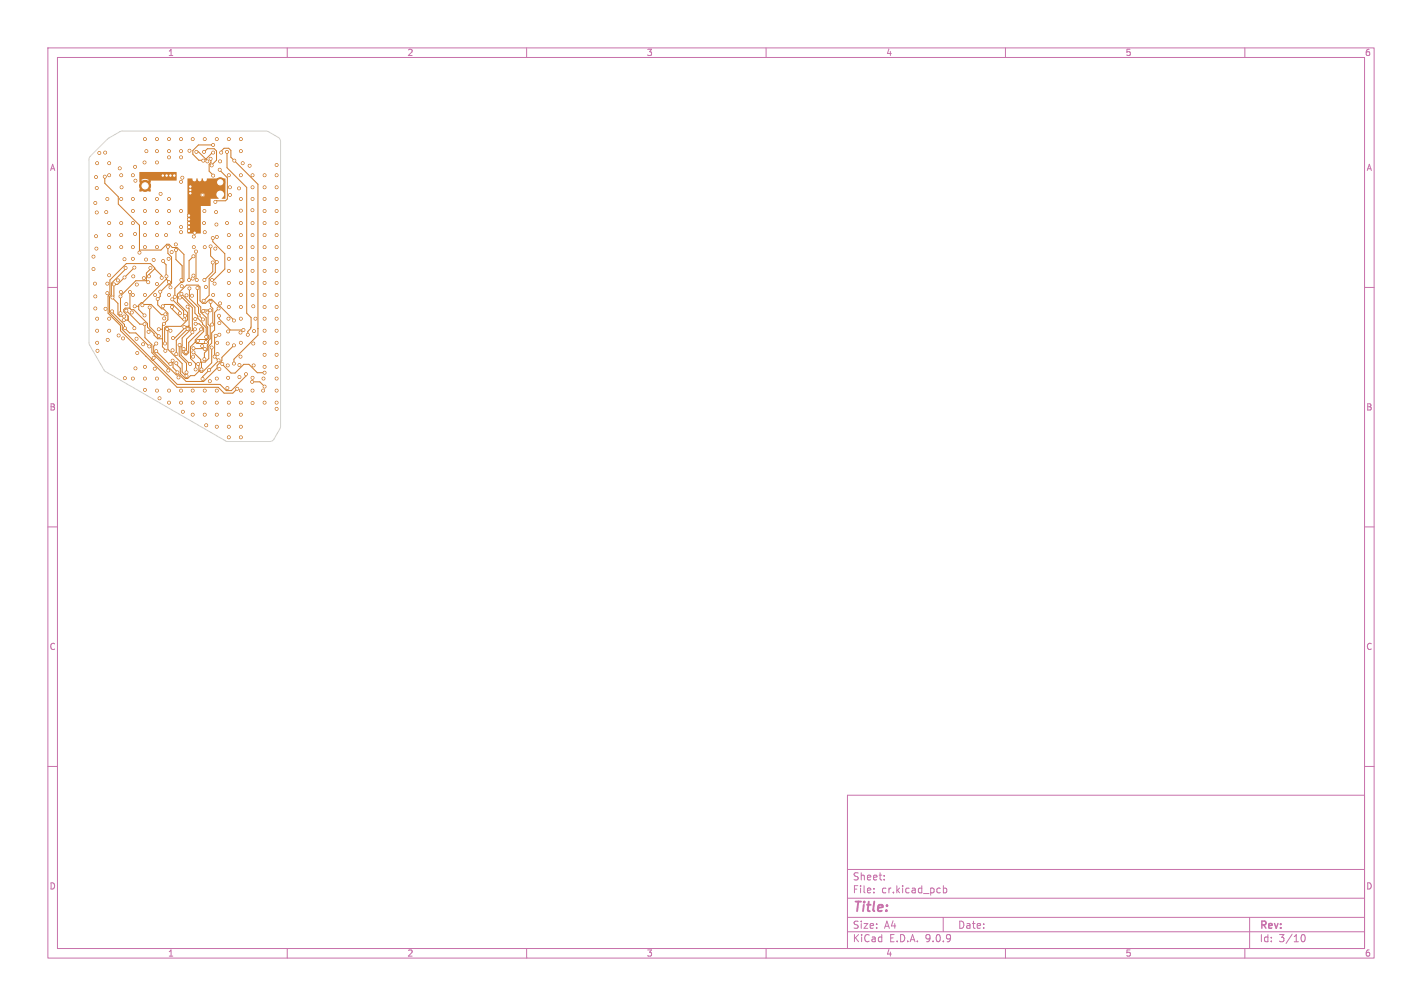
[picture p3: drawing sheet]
<svg xmlns="http://www.w3.org/2000/svg" width="297mm" height="210mm" viewBox="0 0 297 210" stroke-linecap="round" stroke-linejoin="round" font-family="sans-serif">
<defs><g id="words">
<text font-size="2.8" fill="#c872ab" x="178" y="190.9">Title:</text>
<g font-size="2.1" fill="#c872ab">
<text x="178" y="184">Sheet:</text>
<text x="178" y="186.7">File:</text>
<text x="184.1" y="186.7">cr.kicad_pcb</text>
<text x="178" y="196.9">KiCad</text>
<text x="178" y="194.1">Size:</text>
<text x="184.7" y="194.1">A4</text>
<text x="185.7" y="196.9">E.D.A.</text>
<text x="193.3" y="196.9">9.0.9</text>
<text x="200" y="194.1">Date:</text>
<text x="263" y="194.3">Rev:</text>
<text x="263" y="196.9">Id:</text>
<text x="267.1" y="196.9">3/10</text>
</g>
<g font-size="1.8" fill="#c872ab">
<text x="35" y="11.9">1</text>
<text x="85" y="11.9">2</text>
<text x="135" y="11.9">3</text>
<text x="185" y="11.9">4</text>
<text x="235" y="11.9">5</text>
<text x="285" y="11.9">6</text>
<text x="10.3" y="35.9">A</text>
<text x="285.4" y="35.9">A</text>
<text x="10.3" y="85.9">B</text>
<text x="285.3" y="85.9">B</text>
<text x="10.3" y="135.9">C</text>
<text x="285.3" y="135.9">C</text>
<text x="10.3" y="185.9">D</text>
<text x="285.3" y="185.9">D</text>
<text x="35" y="199.9">1</text>
<text x="85" y="199.9">2</text>
<text x="135" y="199.9">3</text>
<text x="185" y="199.9">4</text>
<text x="235" y="199.9">5</text>
<text x="285" y="199.9">6</text>
</g>
</g></defs>
<g fill="none" stroke="#c872ab" stroke-width=".21">
<path d="M10 10h277v190h-277zM12 12h273v186h-273zM60 10v2M110 10v2M160 10v2M210 10v2M260 10v2M10 60h2M285 60h2M10 110h2M285 110h2M10 160h2"/>
<path d="M177 166h108v32h-108zM285 160h2M60 198v2M110 198v2M160 198v2M177 194.5h108M177 191.5h108M177 187.5h108M177 181.5h108M182.5 186.3v.1M182.5 185.5v.1M184.7 183.6v.1"/>
<path d="M184.7 182.8v.1M197 191.5v3M197 184.9v1.5M197 185.5l.5-.1 .2 .3-.1 .6h-.6M210 198v2M260 198v2M261 191.5v6.5M271.7 195.7l.2-.5 .2-.1a.8 .8 0 0 1 .5 .7 .8 .8 0 0 1-.5 .8l-.2-.1-.2-.5"/>
</g>
<g fill="#ce7d2c" stroke="#ce7d2c" stroke-width=".21">
<circle cx="30.3" cy="38.8" r="1.15"/>
<circle cx="46" cy="38.1" r=".95"/>
<circle cx="43.7" cy="77.3" r=".3"/>
<circle cx="42.3" cy="79.1" r=".3"/>
<circle cx="46.4" cy="76" r=".3"/>
<circle cx="33.2" cy="68.7" r=".3"/>
<circle cx="35.1" cy="51.5" r=".3"/>
<circle cx="55.3" cy="77.8" r=".3"/>
<circle cx="32.9" cy="62.4" r=".3"/>
<circle cx="33.5" cy="60.9" r=".3"/>
<circle cx="39.2" cy="64" r=".3"/>
<circle cx="27.1" cy="61" r=".3"/>
<circle cx="38.5" cy="68.3" r=".3"/>
<circle cx="39.7" cy="76" r=".3"/>
<circle cx="25.8" cy="66.8" r=".3"/>
<circle cx="36.1" cy="70.6" r=".3"/>
<circle cx="45.1" cy="70.1" r=".3"/>
<circle cx="34.2" cy="67.6" r=".3"/>
<circle cx="28.1" cy="68.5" r=".3"/>
<circle cx="44" cy="63" r=".3"/>
<circle cx="44.8" cy="74.5" r=".3"/>
<circle cx="45.7" cy="75.2" r=".3"/>
<circle cx="44.3" cy="67.7" r=".3"/>
<circle cx="34.5" cy="73.2" r=".3"/>
<circle cx="37.9" cy="61.3" r=".3"/>
<circle cx="43.1" cy="70.3" r=".3"/>
<circle cx="36.7" cy="52.2" r=".3"/>
<circle cx="37.9" cy="58.5" r=".3"/>
<circle cx="21.9" cy="36.9" r=".3"/>
<circle cx="40.2" cy="69.3" r=".3"/>
<circle cx="38.8" cy="73.5" r=".3"/>
<circle cx="29.1" cy="52.7" r=".3"/>
<circle cx="36.5" cy="62" r=".3"/>
<circle cx="37.6" cy="62.1" r=".3"/>
<circle cx="47.4" cy="31.7" r=".3"/>
<circle cx="51.8" cy="69.9" r=".3"/>
<circle cx="46.2" cy="31.9" r=".3"/>
<circle cx="48.9" cy="33.5" r=".3"/>
<circle cx="48.9" cy="75.9" r=".3"/>
<circle cx="33.2" cy="70.2" r=".3"/>
<circle cx="31.3" cy="64.2" r=".3"/>
<circle cx="41.4" cy="76" r=".3"/>
<circle cx="36.8" cy="73.9" r=".3"/>
<circle cx="44.2" cy="72.5" r=".3"/>
<circle cx="39.2" cy="68.7" r=".3"/>
<circle cx="36.8" cy="75.8" r=".3"/>
<circle cx="37.5" cy="72" r=".3"/>
<circle cx="39" cy="77.7" r=".3"/>
<circle cx="37.1" cy="77.7" r=".3"/>
<circle cx="38.3" cy="72.9" r=".3"/>
<circle cx="42" cy="68.7" r=".3"/>
<circle cx="36.1" cy="75.3" r=".3"/>
<circle cx="34.9" cy="68.7" r=".3"/>
<circle cx="39" cy="78.5" r=".3"/>
<circle cx="32.6" cy="71.7" r=".3"/>
<circle cx="48.9" cy="72.1" r=".3"/>
<circle cx="42.5" cy="64.9" r=".3"/>
<circle cx="43.9" cy="64.8" r=".3"/>
<circle cx="38.1" cy="37.1" r=".3"/>
<circle cx="27.8" cy="54" r=".3"/>
<circle cx="20.1" cy="51.9" r=".3"/>
<circle cx="22.8" cy="46.6" r=".3"/>
<circle cx="47.8" cy="36.6" r=".3"/>
<circle cx="47.8" cy="54" r=".3"/>
<circle cx="55.3" cy="44" r=".3"/>
<circle cx="32.8" cy="81.5" r=".3"/>
<circle cx="35.3" cy="31.6" r=".3"/>
<circle cx="32.8" cy="46.6" r=".3"/>
<circle cx="52.7" cy="49.1" r=".3"/>
<circle cx="50.3" cy="41.5" r=".3"/>
<circle cx="35.3" cy="29" r=".3"/>
<circle cx="50.3" cy="56.5" r=".3"/>
<circle cx="40.5" cy="49.4" r=".3"/>
<circle cx="42.3" cy="40.7" r=".3"/>
<circle cx="22.4" cy="61.2" r=".3"/>
<circle cx="30.3" cy="81.4" r=".3"/>
<circle cx="40.3" cy="86.6" r=".3"/>
<circle cx="35.3" cy="46.6" r=".3"/>
<circle cx="47.4" cy="46.6" r=".3"/>
<circle cx="42.6" cy="46.6" r=".3"/>
<circle cx="27.8" cy="41.5" r=".3"/>
<circle cx="57.8" cy="76.6" r=".3"/>
<circle cx="45.2" cy="46.9" r=".3"/>
<circle cx="40.3" cy="81.5" r=".3"/>
<circle cx="55.3" cy="59.1" r=".3"/>
<circle cx="27.8" cy="51.6" r=".3"/>
<circle cx="52.1" cy="34.6" r=".3"/>
<circle cx="52.7" cy="56.5" r=".3"/>
<circle cx="50.3" cy="54" r=".3"/>
<circle cx="28.2" cy="48.9" r=".3"/>
<circle cx="57.8" cy="71.6" r=".3"/>
<circle cx="35.6" cy="60" r=".3"/>
<circle cx="45.1" cy="44.3" r=".3"/>
<circle cx="39.6" cy="31.5" r=".3"/>
<circle cx="40.8" cy="66.6" r=".3"/>
<circle cx="25" cy="35.1" r=".3"/>
<circle cx="50" cy="78.7" r=".3"/>
<circle cx="32.8" cy="33.9" r=".3"/>
<circle cx="28.6" cy="59.4" r=".3"/>
<circle cx="57.8" cy="51.6" r=".3"/>
<circle cx="32.8" cy="51.6" r=".3"/>
<circle cx="32.8" cy="59.3" r=".3"/>
<circle cx="22.4" cy="59.2" r=".3"/>
<circle cx="30.5" cy="54.2" r=".3"/>
<circle cx="28.3" cy="37.7" r=".3"/>
<circle cx="47.8" cy="59.1" r=".3"/>
<circle cx="22.4" cy="41.5" r=".3"/>
<circle cx="25.7" cy="70.6" r=".3"/>
<circle cx="45.3" cy="89.1" r=".3"/>
<circle cx="24.8" cy="70" r=".3"/>
<circle cx="52.7" cy="43.9" r=".3"/>
<circle cx="50.3" cy="84.1" r=".3"/>
<circle cx="25.3" cy="46.6" r=".3"/>
<circle cx="35.3" cy="32.8" r=".3"/>
<circle cx="42.2" cy="72.2" r=".3"/>
<circle cx="25.2" cy="61" r=".3"/>
<circle cx="57.8" cy="39.1" r=".3"/>
<circle cx="43.8" cy="79.6" r=".3"/>
<circle cx="50.3" cy="44" r=".3"/>
<circle cx="39" cy="61.7" r=".3"/>
<circle cx="32.4" cy="61.6" r=".3"/>
<circle cx="47.8" cy="84.1" r=".3"/>
<circle cx="47.7" cy="66.5" r=".3"/>
<circle cx="57.8" cy="44" r=".3"/>
<circle cx="47.6" cy="78.9" r=".3"/>
<circle cx="55.3" cy="69" r=".3"/>
<circle cx="32.1" cy="74.7" r=".3"/>
<circle cx="32.1" cy="54.3" r=".3"/>
<circle cx="50" cy="76.2" r=".3"/>
<circle cx="45.8" cy="67.4" r=".3"/>
<circle cx="20.3" cy="34.1" r=".3"/>
<circle cx="30.3" cy="51.6" r=".3"/>
<circle cx="57.8" cy="49.1" r=".3"/>
<circle cx="28.5" cy="70.7" r=".3"/>
<circle cx="35.6" cy="69" r=".3"/>
<circle cx="35.3" cy="61.6" r=".3"/>
<circle cx="20.1" cy="37" r=".3"/>
<circle cx="37.8" cy="47.4" r=".3"/>
<circle cx="20.3" cy="69" r=".3"/>
<circle cx="20.2" cy="39.2" r=".3"/>
<circle cx="40.3" cy="74.5" r=".3"/>
<circle cx="45.3" cy="84.1" r=".3"/>
<circle cx="30.3" cy="46.6" r=".3"/>
<circle cx="22.8" cy="34.1" r=".3"/>
<circle cx="50.3" cy="59.1" r=".3"/>
<circle cx="37.8" cy="81.5" r=".3"/>
<circle cx="22.8" cy="69" r=".3"/>
<circle cx="42.8" cy="81.5" r=".3"/>
<circle cx="27.5" cy="65.2" r=".3"/>
<circle cx="57.8" cy="34.4" r=".3"/>
<circle cx="42.8" cy="84.1" r=".3"/>
<circle cx="57.8" cy="64.1" r=".3"/>
<circle cx="32.8" cy="79" r=".3"/>
<circle cx="50.3" cy="66.5" r=".3"/>
<circle cx="32.8" cy="41.5" r=".3"/>
<circle cx="45.4" cy="71.6" r=".3"/>
<circle cx="52.7" cy="78.9" r=".3"/>
<circle cx="47.5" cy="81" r=".3"/>
<circle cx="47.8" cy="56.5" r=".3"/>
<circle cx="46" cy="63.3" r=".3"/>
<circle cx="55.3" cy="74.1" r=".3"/>
<circle cx="30" cy="58.1" r=".3"/>
<circle cx="55.3" cy="46.6" r=".3"/>
<circle cx="50.3" cy="81.5" r=".3"/>
<circle cx="27.8" cy="57.7" r=".3"/>
<circle cx="20.3" cy="66.5" r=".3"/>
<circle cx="20.7" cy="31.9" r=".3"/>
<circle cx="30.6" cy="31.6" r=".3"/>
<circle cx="57.8" cy="84.1" r=".3"/>
<circle cx="57.8" cy="81.5" r=".3"/>
<circle cx="50.3" cy="86.6" r=".3"/>
<circle cx="57.8" cy="79" r=".3"/>
<circle cx="55.3" cy="39.1" r=".3"/>
<circle cx="57.8" cy="54" r=".3"/>
<circle cx="22.5" cy="70.9" r=".3"/>
<circle cx="30.3" cy="49.1" r=".3"/>
<circle cx="47.8" cy="61.6" r=".3"/>
<circle cx="22.2" cy="44.3" r=".3"/>
<circle cx="43" cy="59.9" r=".3"/>
<circle cx="30.2" cy="33.9" r=".3"/>
<circle cx="19.5" cy="53.6" r=".3"/>
<circle cx="52.7" cy="36.6" r=".3"/>
<circle cx="30.3" cy="41.5" r=".3"/>
<circle cx="29.9" cy="71.9" r=".3"/>
<circle cx="38" cy="59.7" r=".3"/>
<circle cx="49.9" cy="39.3" r=".3"/>
<circle cx="47.6" cy="69.2" r=".3"/>
<circle cx="50.3" cy="89.1" r=".3"/>
<circle cx="45.3" cy="86.6" r=".3"/>
<circle cx="35.3" cy="84.1" r=".3"/>
<circle cx="55.3" cy="54" r=".3"/>
<circle cx="55.3" cy="56.5" r=".3"/>
<circle cx="50.3" cy="31.6" r=".3"/>
<circle cx="42.8" cy="86.6" r=".3"/>
<circle cx="35.2" cy="54" r=".3"/>
<circle cx="55" cy="79" r=".3"/>
<circle cx="55.3" cy="66.5" r=".3"/>
<circle cx="55.3" cy="84.1" r=".3"/>
<circle cx="19.5" cy="56.2" r=".3"/>
<circle cx="52.7" cy="61.6" r=".3"/>
<circle cx="53.1" cy="69.1" r=".3"/>
<circle cx="57.8" cy="61.6" r=".3"/>
<circle cx="30.3" cy="29" r=".3"/>
<circle cx="40.5" cy="51.6" r=".3"/>
<circle cx="30.3" cy="44" r=".3"/>
<circle cx="28.3" cy="76.9" r=".3"/>
<circle cx="57.8" cy="59.1" r=".3"/>
<circle cx="48" cy="39.1" r=".3"/>
<circle cx="38.2" cy="86" r=".3"/>
<circle cx="52.7" cy="51.6" r=".3"/>
<circle cx="30.3" cy="79" r=".3"/>
<circle cx="24.6" cy="58.5" r=".3"/>
<circle cx="50.3" cy="64.1" r=".3"/>
<circle cx="42.7" cy="44" r=".3"/>
<circle cx="47.6" cy="76.3" r=".3"/>
<circle cx="20.2" cy="44.4" r=".3"/>
<circle cx="25.4" cy="39.1" r=".3"/>
<circle cx="40.3" cy="58.1" r=".3"/>
<circle cx="19.8" cy="59.2" r=".3"/>
<circle cx="45.4" cy="73.9" r=".3"/>
<circle cx="57.8" cy="46.6" r=".3"/>
<circle cx="46" cy="33.7" r=".3"/>
<circle cx="47.8" cy="49.1" r=".3"/>
<circle cx="35.3" cy="44" r=".3"/>
<circle cx="55.3" cy="64.1" r=".3"/>
<circle cx="34.3" cy="66.5" r=".3"/>
<circle cx="27.8" cy="44" r=".3"/>
<circle cx="36.7" cy="51" r=".3"/>
<circle cx="57.8" cy="85.4" r=".3"/>
<circle cx="55.3" cy="61.6" r=".3"/>
<circle cx="19.9" cy="42.4" r=".3"/>
<circle cx="20.3" cy="71.6" r=".3"/>
<circle cx="37.8" cy="31.6" r=".3"/>
<circle cx="22.8" cy="36.6" r=".3"/>
<circle cx="25.3" cy="51.6" r=".3"/>
<circle cx="52.9" cy="71.7" r=".3"/>
<circle cx="55.3" cy="51.6" r=".3"/>
<circle cx="20.1" cy="49.3" r=".3"/>
<circle cx="22.8" cy="66.5" r=".3"/>
<circle cx="40.1" cy="61.7" r=".3"/>
<circle cx="40.3" cy="29" r=".3"/>
<circle cx="34.7" cy="49.1" r=".3"/>
<circle cx="26.4" cy="63.5" r=".3"/>
<circle cx="55.3" cy="71.6" r=".3"/>
<circle cx="33.5" cy="40.5" r=".3"/>
<circle cx="40.7" cy="68.7" r=".3"/>
<circle cx="50.7" cy="34.1" r=".3"/>
<circle cx="28.7" cy="73.7" r=".3"/>
<circle cx="28.2" cy="34.8" r=".3"/>
<circle cx="30.3" cy="76.6" r=".3"/>
<circle cx="57.8" cy="74.1" r=".3"/>
<circle cx="50.3" cy="91.3" r=".3"/>
<circle cx="57.8" cy="36.6" r=".3"/>
<circle cx="37.8" cy="44" r=".3"/>
<circle cx="47.8" cy="64.1" r=".3"/>
<circle cx="50.3" cy="36.6" r=".3"/>
<circle cx="22.8" cy="51.6" r=".3"/>
<circle cx="42.8" cy="48.5" r=".3"/>
<circle cx="42.8" cy="29" r=".3"/>
<circle cx="45.3" cy="79" r=".3"/>
<circle cx="20.4" cy="73.2" r=".3"/>
<circle cx="55" cy="81.5" r=".3"/>
<circle cx="35.9" cy="52.6" r=".3"/>
<circle cx="37.8" cy="38" r=".3"/>
<circle cx="35.3" cy="41.5" r=".3"/>
<circle cx="26.1" cy="78.9" r=".3"/>
<circle cx="50.3" cy="71.6" r=".3"/>
<circle cx="44.5" cy="61.6" r=".3"/>
<circle cx="44.8" cy="59.2" r=".3"/>
<circle cx="22" cy="64.5" r=".3"/>
<circle cx="45.3" cy="81.5" r=".3"/>
<circle cx="55.3" cy="36.6" r=".3"/>
<circle cx="52.7" cy="54" r=".3"/>
<circle cx="32.3" cy="77" r=".3"/>
<circle cx="40.3" cy="84.1" r=".3"/>
<circle cx="32.8" cy="31.6" r=".3"/>
<circle cx="52.7" cy="59.1" r=".3"/>
<circle cx="27.8" cy="61.6" r=".3"/>
<circle cx="57.8" cy="66.5" r=".3"/>
<circle cx="55.3" cy="41.5" r=".3"/>
<circle cx="52.7" cy="46.6" r=".3"/>
<circle cx="50.3" cy="61.6" r=".3"/>
<circle cx="43.1" cy="88.8" r=".3"/>
<circle cx="52.9" cy="63.9" r=".3"/>
<circle cx="22.8" cy="57.5" r=".3"/>
<circle cx="32.8" cy="49.1" r=".3"/>
<circle cx="26" cy="54.1" r=".3"/>
<circle cx="27.8" cy="46.6" r=".3"/>
<circle cx="25.3" cy="49.1" r=".3"/>
<circle cx="22" cy="31.9" r=".3"/>
<circle cx="47.8" cy="51.6" r=".3"/>
<circle cx="47.6" cy="71.7" r=".3"/>
<circle cx="37.8" cy="84.1" r=".3"/>
<circle cx="45.3" cy="49.5" r=".3"/>
<circle cx="37.8" cy="29" r=".3"/>
<circle cx="27.8" cy="36.6" r=".3"/>
<circle cx="57.8" cy="69" r=".3"/>
<circle cx="47.8" cy="86.6" r=".3"/>
<circle cx="45.8" cy="69.9" r=".3"/>
<circle cx="53" cy="76.3" r=".3"/>
<circle cx="25.3" cy="36.6" r=".3"/>
<circle cx="45.8" cy="77" r=".3"/>
<circle cx="36" cy="73.1" r=".3"/>
<circle cx="37.3" cy="78.8" r=".3"/>
<circle cx="50.3" cy="49.1" r=".3"/>
<circle cx="25.3" cy="41.5" r=".3"/>
<circle cx="19.9" cy="64.4" r=".3"/>
<circle cx="57.8" cy="41.5" r=".3"/>
<circle cx="32.8" cy="44" r=".3"/>
<circle cx="31" cy="69.3" r=".3"/>
<circle cx="32.8" cy="29" r=".3"/>
<circle cx="45" cy="51.9" r=".3"/>
<circle cx="48" cy="40.7" r=".3"/>
<circle cx="50.3" cy="51.6" r=".3"/>
<circle cx="52.7" cy="81.5" r=".3"/>
<circle cx="37.8" cy="48.5" r=".3"/>
<circle cx="40.4" cy="57.5" r=".3"/>
<circle cx="55.3" cy="76.6" r=".3"/>
<circle cx="22.8" cy="49.1" r=".3"/>
<circle cx="52.7" cy="39.1" r=".3"/>
<circle cx="19.9" cy="61.9" r=".3"/>
<circle cx="50.3" cy="29" r=".3"/>
<circle cx="37.8" cy="32.8" r=".3"/>
<circle cx="57.8" cy="56.5" r=".3"/>
<circle cx="27.8" cy="79" r=".3"/>
<circle cx="50.2" cy="74.5" r=".3"/>
<circle cx="45.3" cy="29" r=".3"/>
<circle cx="47.8" cy="91.3" r=".3"/>
<circle cx="52.7" cy="84.1" r=".3"/>
<circle cx="53.4" cy="66.5" r=".3"/>
<circle cx="47.8" cy="29" r=".3"/>
<circle cx="47.8" cy="89.1" r=".3"/>
<circle cx="52.7" cy="41.5" r=".3"/>
<circle cx="35.3" cy="81.5" r=".3"/>
<circle cx="42.8" cy="51.6" r=".3"/>
<circle cx="50.2" cy="69.4" r=".3"/>
<circle cx="55.3" cy="49.1" r=".3"/>
<circle cx="30.3" cy="61.6" r=".3"/>
<circle cx="50.3" cy="46.6" r=".3"/>
<circle cx="33.3" cy="83.1" r=".3"/>
<circle cx="26.1" cy="68.5" r=".3"/>
<circle cx="32.6" cy="73.3" r=".3"/>
<circle cx="35.6" cy="76" r=".3"/>
<circle cx="31.2" cy="72.3" r=".3"/>
<circle cx="23.4" cy="65" r=".3"/>
<circle cx="40.9" cy="67.6" r=".3"/>
<circle cx="40.9" cy="77.1" r=".3"/>
<circle cx="43" cy="71.4" r=".3"/>
<circle cx="48.9" cy="66.9" r=".3"/>
<circle cx="34.5" cy="71.7" r=".3"/>
<circle cx="42.4" cy="66.7" r=".3"/>
<circle cx="39.6" cy="60.2" r=".3"/>
<circle cx="40.4" cy="53.5" r=".3"/>
<circle cx="39.5" cy="58.5" r=".3"/>
<circle cx="41.1" cy="58.5" r=".3"/>
<circle cx="40.9" cy="52.5" r=".3"/>
<circle cx="44.3" cy="58.5" r=".3"/>
<circle cx="44.4" cy="49.7" r=".3"/>
<circle cx="44" cy="33.2" r=".3"/>
<circle cx="44.5" cy="36.7" r=".3"/>
<circle cx="44.5" cy="30.3" r=".3"/>
<circle cx="42.5" cy="33.5" r=".3"/>
<circle cx="29.7" cy="63.7" r=".3"/>
<circle cx="34.5" cy="65.6" r=".3"/>
<circle cx="37.6" cy="65.4" r=".3"/>
<circle cx="34" cy="63.9" r=".3"/>
<circle cx="36" cy="62.5" r=".3"/>
<circle cx="38.7" cy="65.9" r=".3"/>
<circle cx="31.4" cy="55.9" r=".3"/>
<circle cx="25.2" cy="61.9" r=".3"/>
<circle cx="25.2" cy="65.4" r=".3"/>
<circle cx="31" cy="58.9" r=".3"/>
<circle cx="28.1" cy="55.9" r=".3"/>
<circle cx="26" cy="57.9" r=".3"/>
<circle cx="25.9" cy="66.1" r=".3"/>
<circle cx="23.5" cy="62.1" r=".3"/>
<circle cx="23.8" cy="59.4" r=".3"/>
<circle cx="44.2" cy="34.5" r=".3"/>
<circle cx="42.6" cy="31.7" r=".3"/>
<circle cx="41" cy="31.7" r=".3"/>
<circle cx="43.3" cy="33.7" r=".3"/>
<circle cx="44.5" cy="31.9" r=".3"/>
<circle cx="45" cy="42.1" r=".3"/>
<circle cx="45.9" cy="35.4" r=".3"/>
<circle cx="28.1" cy="63.9" r=".3"/>
<circle cx="35.3" cy="58.9" r=".3"/>
<circle cx="34.8" cy="57.7" r=".3"/>
<circle cx="34.1" cy="54.5" r=".3"/>
<circle cx="30.2" cy="65.8" r=".3"/>
<circle cx="42.8" cy="72.9" r=".3"/>
<circle cx="40.4" cy="72.7" r=".3"/>
<circle cx="42.7" cy="75" r=".3"/>
<circle cx="43.3" cy="65.2" r=".3"/>
<circle cx="45.7" cy="64.4" r=".3"/>
<circle cx="42.1" cy="77.1" r=".3"/>
<circle cx="40.4" cy="73.5" r=".3"/>
<circle cx="50.8" cy="68.9" r=".3"/>
<circle cx="45.7" cy="65.9" r=".3"/>
<circle cx="35.9" cy="64.1" r=".3"/>
<circle cx="38.5" cy="66.7" r=".3"/>
<circle cx="41.3" cy="71.2" r=".3"/>
<circle cx="41.2" cy="60.1" r=".3"/>
<circle cx="44.4" cy="54.8" r=".3"/>
<circle cx="42.7" cy="58.5" r=".3"/>
<circle cx="45.3" cy="54.7" r=".3"/>
<circle cx="42.5" cy="62.8" r=".3"/>
<circle cx="44" cy="51.4" r=".3"/>
<circle cx="26.2" cy="55.9" r=".3"/>
<circle cx="51.4" cy="78.1" r=".3"/>
<circle cx="33.8" cy="58" r=".3"/>
<circle cx="49.5" cy="81.2" r=".3"/>
<circle cx="31.1" cy="57.7" r=".3"/>
<circle cx="55.3" cy="80.7" r=".3"/>
<circle cx="52.7" cy="79.7" r=".3"/>
<circle cx="35.1" cy="77.3" r=".3"/>
<circle cx="30.2" cy="67.7" r=".3"/>
<circle cx="26.4" cy="64.9" r=".3"/>
<circle cx="39.7" cy="39.6" r=".3"/>
<circle cx="39.5" cy="46.6" r=".3"/>
<circle cx="39.5" cy="47.4" r=".3"/>
<circle cx="39.5" cy="48.2" r=".3"/>
<circle cx="39.7" cy="40.3" r=".3"/>
<circle cx="39.5" cy="45" r=".3"/>
<circle cx="40.6" cy="48.6" r=".3"/>
<circle cx="39.5" cy="45.8" r=".3"/>
<circle cx="39.8" cy="39" r=".3"/>
<circle cx="34.8" cy="36.6" r=".3"/>
<circle cx="36.4" cy="36.6" r=".3"/>
<circle cx="35.6" cy="36.6" r=".3"/>
<circle cx="34" cy="36.6" r=".3"/>
</g>
<g fill="none" stroke="#ce7d2c" stroke-width=".21">
<path d="M21.9 36.9v1.4l2.8 2.8v1.5l4.4 4.4v5.7M41 31.7h.5l1.8 2M42.6 31.7l.7-.6h1.4l.5 .4v1.9l-1 1.1M44 33.2l.1 .7-.4 .4v1.4l.8 1M44.5 30.3h-3.1l-1.1 1.1v.8l1.2 1.3h1M44.5 31.9l-1.5 1.3M45.9 35.4l1.6 1.7v4.4l-.4 .4h-1.9l-.2 .2M46.2 31.9v-.3l.6-.6h1l.4 .4v1.4l5.7 5.7v31.5l-5 5v.9M47.4 31.7v3.3l4.1 4.1v26.3l.9 .9v2v.3l-.6 .6v.7M26.2 55.9v.3l-2.9 2.9v2.5l-.4 .4v3.2l2.6 2.7v.9l11.5 11.4h9l1.3 1.3h1l3.1-3v-.4M28.1 55.9l-3.5 3.5h-.8v2.4l-.3 .3 1.1 1.2v2.3l.4 .4 .9 .1M29.1 52.2h4.5l1.2-1.2h.5l.7 .7h1l1.4 1.4v5.6l-.3 .3h-.4l-1.2 1.2v1.8"/>
<path d="M30.6 58.5l-2.2 .1-3.2 3.2v3.6M30.6 58.5l.4 .4M31.4 55.9v.3l-.8 .8v1.5M32.3 56.1l-.9-1.1h-5l-3.4 3.5v2.9l-.4 .4v3.6l2.6 2.6v1l11.8 11.9h8.6l1.2 1.2h1.8l.9-.9M32.3 56.1l-1.3 1.3 .1 .3M32.3 56.1l1.5 1.4v.5M34.1 54.5l.6 .8v2.3a1.25 1.25 0 0 0 .6 1.3M34.8 58.2l-5 5h-.3l-.5 .5v.9l1.2 1.2M35.1 51.5v1.4l.7 .8v5.4l-.3 .3h-.5l-1.5 1.5v1l-.6 .5v1.2l.9 .9h.4l.9 .9v1.4l-1.2 1.1v4.5l.6 .6v.2M36.7 52.2v2l1.3 1.3v2.8l-.1 .2M40.4 53.5l-.9 .9v4.1M40.9 52.5v5.8l.2 .2"/>
<path d="M44 51.4v2l1.3 1.3-.3 .6v1.6l-1.3 1.2v3.6l-1.2 1.1M44.4 49.7v.8l2.6 2.5v3.2l-2.3 2.3h-.4M44.4 54.8v1.9l-1.7 1.8M23.4 65v.2l2.6 2.5 .1 .8M26.1 68.5l1 1h1.3l2.8 2.8M26.1 68.5h.1M26.4 64.9l2.8 2.8h1.1v2.8l1.4 1.4v1.7l3.4 3.4v.3M26.8 66.8h-1M27.1 61v3.4M28.1 68.5l.1-.1-1.4-1.5v-.9l-1-.9v-.5l.4-.3h.9l.3 .4h.5l2.9 2.8v.8l1.4 1.4v.3l.7 .7h1M28.1 63.9h.9M29.7 63.7l.2-.1h1.7l2.1 2.1 .8-.1"/>
<path d="M30.5 74.4h.1M31.3 64.2v4l1.9 2M32.6 73.3l2.7 2.7h.3M32.6 71.7l-.5 .5v1.3l4.7 4.8h.7l1.4 1.3h3.6l2.9-2.8v-.5l.9-1v-.7l2.6-2.5M33.2 68.7h.7M34 63.9l.4-.3h1.7l1.5 1.4v.4M34.9 68.7l.2 .1v4.1l2.9 3v1.8l1 .8M35.9 64.1v.4l2.2 2.2h.4M36 62.5l2.3 2.4v.7l.4 .3M36.1 75.3v1.4l1 1M36.1 70.6h.4l2.5-2.5h.4l.3 .3v.5l-1.7 1.7v1.6l-.2 .3v1.6l1.9 1.9M36.8 75.8v.3l.9 .8v1.1l1 1h.5l.6-.6h.8l1-1"/>
<path d="M37.5 72l-.1 2.3 1.6 1.5v1.9M37.6 62.1h.4l2.2 2.1v5.4l-1.2 1.2v2.2l-.2 .5M37.9 61.3l2.8 2.9v1.2l.6 .6v.5l1.8 1.9v1.9M38.5 68.3l.2 .1M39.2 64l.3 .4v3.6l-.2 .1M39.2 68.7l-2.4 2.3v2.9M39.6 60.2v2.1l1.9 1.9v1.2l.3 .3v.4l.6 .6M40.4 72.7l2.4 .2M40.4 73.5l1.5 1.6v.5M40.8 71.4l-1 1v2.4l1.1 1.1v1.2M40.8 71.4l.3 .3h1.6l.3-.3M40.9 67.6h.7l.9 .9v.7l-1.7 1.7v.5"/>
<path d="M41.2 60.1v3.3l.7 .7v1.1l1.2 1.1v1.7l.3 .3v1.6l.2 .2v.5l-.3 .3h-1.7l-.3 .3M41.9 75.6l.2 .1v1.4M42 68.7l-2.6 2.8v2.1l-.4 .5h-.3l-.5-.5v-.5l.1-.2M43.3 65.2l.2 .2v2.3l.4 .4v2.6l-.4 .4v.7l-.2 .2v1.1l-.6 .6v1.3M43.9 64.8l-1.1-.1-.3 .2M44 63v.9l.4 .5v3.1l-.1 .2M44.2 72.5v3.2l-2 2h-.3l-.4-.4v-1.2l-.1-.1M45.1 70.1l-.3 .2v4.2l.9 .8-3.4 3.3v.5M45.7 64.4l-.9 .8v3.7l-.6 .6v2.1l-.6 .6v2.6l-.8 .8h-.9M45.7 65.9v.6l2.4 2.4h2.7M46.4 76l1.9 1.9h.8l1.8-1.8h1.1l1.7 1.7h1.6M48.9 66.9l-3-3h-.3l-1.4-1.4h-.4l-.9 .8h-.6l-.5-.5v-2.9l-.4-.4h-2.4l-1.9 1.9v1.7l2.1 2.1v1.6l-1.4 1.3h-3.1l-.3 .3 .1 3.3"/>
<path d="M52.7 79.7h1.6l1 1M53.9 68.6h.1"/>
</g>
<g fill="#ce7d2c">
<path d="M29.7 39l.4 .4-.6 .6h-.4v-.4z"/>
<path d="M30.5 39.4l.4-.4 .6 .6v.4h-.4z"/>
<path d="M29.1 35.9l7.8 .1-.1 1.7h-5.3v.3l-.6 .6-.4-.4 .6-.6a1.44 1.44 0 0 0-1.6 0l.6 .6-.4 .4-.6-.6z"/>
<path d="M39.2 37.3h.9a.47 .47 0 0 0 .3 .5 .47 .47 0 0 0 .6-.3v-.2h.2a.47 .47 0 0 0 .3 .5 .47 .47 0 0 0 .6-.3v-.2h.2a.47 .47 0 0 0 .3 .5 .47 .47 0 0 0 .6-.3l.1-.2h3.8v4.1h-.8a.81 .81 0 0 0 .5-1.1 .81 .81 0 0 0-1.2-.3 .81 .81 0 0 0-.1 1.2l.2 .1-.1 .2h-1.6l-.1 1.5h-2v5.7h-2.7l-.1-8.1h2.8a.43 .43 0 0 0 .5 .5 .43 .43 0 0 0 .2-.7 .43 .43 0 0 0-.7 .1v.1h-2.8z"/>
</g>
<path d="M18.9 32.6l3.6-3.6 2.9-1.6h30.3l2.7 1.6 .2 .5v59.5l-.1 .5-1.6 2.5-.5 .2-9.2-.1-25.4-14.8-3.2-5.7v-38.3z" fill="none" stroke="#d0d2cd" stroke-width=".21"/>
<g fill="#fff" stroke="#fff" stroke-width=".21">
<circle cx="43.7" cy="77.3" r=".15"/>
<circle cx="42.3" cy="79.1" r=".15"/>
<circle cx="46.4" cy="76" r=".15"/>
<circle cx="33.2" cy="68.7" r=".15"/>
<circle cx="35.1" cy="51.5" r=".15"/>
<circle cx="55.3" cy="77.8" r=".15"/>
<circle cx="32.9" cy="62.4" r=".15"/>
<circle cx="33.5" cy="60.9" r=".15"/>
<circle cx="39.2" cy="64" r=".15"/>
<circle cx="27.1" cy="61" r=".15"/>
<circle cx="38.5" cy="68.3" r=".15"/>
<circle cx="39.7" cy="76" r=".15"/>
<circle cx="25.8" cy="66.8" r=".15"/>
<circle cx="36.1" cy="70.6" r=".15"/>
<circle cx="45.1" cy="70.1" r=".15"/>
<circle cx="34.2" cy="67.6" r=".15"/>
<circle cx="28.1" cy="68.5" r=".15"/>
<circle cx="44" cy="63" r=".15"/>
<circle cx="44.8" cy="74.5" r=".15"/>
<circle cx="45.7" cy="75.2" r=".15"/>
<circle cx="44.3" cy="67.7" r=".15"/>
<circle cx="34.5" cy="73.2" r=".15"/>
<circle cx="37.9" cy="61.3" r=".15"/>
<circle cx="43.1" cy="70.3" r=".15"/>
<circle cx="36.7" cy="52.2" r=".15"/>
<circle cx="37.9" cy="58.5" r=".15"/>
<circle cx="21.9" cy="36.9" r=".15"/>
<circle cx="40.2" cy="69.3" r=".15"/>
<circle cx="38.8" cy="73.5" r=".15"/>
<circle cx="29.1" cy="52.7" r=".15"/>
<circle cx="36.5" cy="62" r=".15"/>
<circle cx="37.6" cy="62.1" r=".15"/>
<circle cx="47.4" cy="31.7" r=".15"/>
<circle cx="51.8" cy="69.9" r=".15"/>
<circle cx="46.2" cy="31.9" r=".15"/>
<circle cx="48.9" cy="33.5" r=".15"/>
<circle cx="48.9" cy="75.9" r=".15"/>
<circle cx="33.2" cy="70.2" r=".15"/>
<circle cx="31.3" cy="64.2" r=".15"/>
<circle cx="41.4" cy="76" r=".15"/>
<circle cx="36.8" cy="73.9" r=".15"/>
<circle cx="44.2" cy="72.5" r=".15"/>
<circle cx="39.2" cy="68.7" r=".15"/>
<circle cx="36.8" cy="75.8" r=".15"/>
<circle cx="37.5" cy="72" r=".15"/>
<circle cx="39" cy="77.7" r=".15"/>
<circle cx="37.1" cy="77.7" r=".15"/>
<circle cx="38.3" cy="72.9" r=".15"/>
<circle cx="42" cy="68.7" r=".15"/>
<circle cx="36.1" cy="75.3" r=".15"/>
<circle cx="34.9" cy="68.7" r=".15"/>
<circle cx="39" cy="78.5" r=".15"/>
<circle cx="32.6" cy="71.7" r=".15"/>
<circle cx="48.9" cy="72.1" r=".15"/>
<circle cx="42.5" cy="64.9" r=".15"/>
<circle cx="43.9" cy="64.8" r=".15"/>
<circle cx="38.1" cy="37.1" r=".15"/>
<circle cx="27.8" cy="54" r=".15"/>
<circle cx="20.1" cy="51.9" r=".15"/>
<circle cx="22.8" cy="46.6" r=".15"/>
<circle cx="47.8" cy="36.6" r=".15"/>
<circle cx="47.8" cy="54" r=".15"/>
<circle cx="55.3" cy="44.1" r=".15"/>
<circle cx="32.8" cy="81.5" r=".15"/>
<circle cx="35.3" cy="31.6" r=".15"/>
<circle cx="32.8" cy="46.6" r=".15"/>
<circle cx="52.7" cy="49.1" r=".15"/>
<circle cx="50.3" cy="41.5" r=".15"/>
<circle cx="35.3" cy="29" r=".15"/>
<circle cx="50.3" cy="56.5" r=".15"/>
<circle cx="40.5" cy="49.4" r=".15"/>
<circle cx="42.3" cy="40.7" r=".15"/>
<circle cx="22.4" cy="61.2" r=".15"/>
<circle cx="30.3" cy="81.4" r=".15"/>
<circle cx="40.3" cy="86.6" r=".15"/>
<circle cx="35.3" cy="46.6" r=".15"/>
<circle cx="47.4" cy="46.6" r=".15"/>
<circle cx="42.6" cy="46.6" r=".15"/>
<circle cx="27.8" cy="41.5" r=".15"/>
<circle cx="57.8" cy="76.6" r=".15"/>
<circle cx="45.2" cy="46.9" r=".15"/>
<circle cx="40.3" cy="81.5" r=".15"/>
<circle cx="55.3" cy="59.1" r=".15"/>
<circle cx="27.8" cy="51.6" r=".15"/>
<circle cx="52.1" cy="34.6" r=".15"/>
<circle cx="52.7" cy="56.5" r=".15"/>
<circle cx="50.3" cy="54" r=".15"/>
<circle cx="28.2" cy="48.9" r=".15"/>
<circle cx="57.8" cy="71.6" r=".15"/>
<circle cx="35.6" cy="60" r=".15"/>
<circle cx="45.1" cy="44.3" r=".15"/>
<circle cx="39.6" cy="31.5" r=".15"/>
<circle cx="40.8" cy="66.6" r=".15"/>
<circle cx="25" cy="35.1" r=".15"/>
<circle cx="50" cy="78.7" r=".15"/>
<circle cx="32.8" cy="33.9" r=".15"/>
<circle cx="28.6" cy="59.4" r=".15"/>
<circle cx="57.8" cy="51.6" r=".15"/>
<circle cx="32.8" cy="51.6" r=".15"/>
<circle cx="32.8" cy="59.3" r=".15"/>
<circle cx="22.4" cy="59.2" r=".15"/>
<circle cx="30.5" cy="54.2" r=".15"/>
<circle cx="28.3" cy="37.7" r=".15"/>
<circle cx="47.8" cy="59.1" r=".15"/>
<circle cx="22.4" cy="41.5" r=".15"/>
<circle cx="25.7" cy="70.6" r=".15"/>
<circle cx="45.3" cy="89.1" r=".15"/>
<circle cx="24.8" cy="70" r=".15"/>
<circle cx="52.7" cy="43.9" r=".15"/>
<circle cx="50.3" cy="84.1" r=".15"/>
<circle cx="25.3" cy="46.6" r=".15"/>
<circle cx="35.3" cy="32.8" r=".15"/>
<circle cx="42.2" cy="72.2" r=".15"/>
<circle cx="25.2" cy="61" r=".15"/>
<circle cx="57.8" cy="39.1" r=".15"/>
<circle cx="43.8" cy="79.6" r=".15"/>
<circle cx="50.3" cy="44" r=".15"/>
<circle cx="39" cy="61.7" r=".15"/>
<circle cx="32.4" cy="61.6" r=".15"/>
<circle cx="47.8" cy="84.1" r=".15"/>
<circle cx="47.7" cy="66.5" r=".15"/>
<circle cx="57.8" cy="44.1" r=".15"/>
<circle cx="47.6" cy="78.9" r=".15"/>
<circle cx="55.3" cy="69" r=".15"/>
<circle cx="32.1" cy="74.7" r=".15"/>
<circle cx="32.1" cy="54.3" r=".15"/>
<circle cx="50" cy="76.2" r=".15"/>
<circle cx="45.8" cy="67.4" r=".15"/>
<circle cx="20.3" cy="34.1" r=".15"/>
<circle cx="30.3" cy="51.6" r=".15"/>
<circle cx="57.8" cy="49.1" r=".15"/>
<circle cx="28.5" cy="70.7" r=".15"/>
<circle cx="35.6" cy="69" r=".15"/>
<circle cx="35.3" cy="61.6" r=".15"/>
<circle cx="20.1" cy="37" r=".15"/>
<circle cx="37.8" cy="47.4" r=".15"/>
<circle cx="20.3" cy="69" r=".15"/>
<circle cx="20.2" cy="39.2" r=".15"/>
<circle cx="40.3" cy="74.5" r=".15"/>
<circle cx="45.3" cy="84.1" r=".15"/>
<circle cx="30.3" cy="46.6" r=".15"/>
<circle cx="22.8" cy="34.1" r=".15"/>
<circle cx="50.3" cy="59.1" r=".15"/>
<circle cx="37.8" cy="81.5" r=".15"/>
<circle cx="22.8" cy="69" r=".15"/>
<circle cx="42.8" cy="81.5" r=".15"/>
<circle cx="27.5" cy="65.2" r=".15"/>
<circle cx="57.8" cy="34.4" r=".15"/>
<circle cx="42.8" cy="84.1" r=".15"/>
<circle cx="57.8" cy="64.1" r=".15"/>
<circle cx="32.8" cy="79" r=".15"/>
<circle cx="50.3" cy="66.5" r=".15"/>
<circle cx="32.8" cy="41.5" r=".15"/>
<circle cx="45.4" cy="71.6" r=".15"/>
<circle cx="52.7" cy="78.9" r=".15"/>
<circle cx="47.5" cy="81" r=".15"/>
<circle cx="47.8" cy="56.5" r=".15"/>
<circle cx="46" cy="63.3" r=".15"/>
<circle cx="55.3" cy="74.1" r=".15"/>
<circle cx="30" cy="58.1" r=".15"/>
<circle cx="55.3" cy="46.6" r=".15"/>
<circle cx="50.3" cy="81.5" r=".15"/>
<circle cx="27.8" cy="57.7" r=".15"/>
<circle cx="20.3" cy="66.5" r=".15"/>
<circle cx="20.7" cy="31.9" r=".15"/>
<circle cx="30.6" cy="31.6" r=".15"/>
<circle cx="57.8" cy="84.1" r=".15"/>
<circle cx="57.8" cy="81.5" r=".15"/>
<circle cx="50.3" cy="86.6" r=".15"/>
<circle cx="57.8" cy="79" r=".15"/>
<circle cx="55.3" cy="39.1" r=".15"/>
<circle cx="57.8" cy="54" r=".15"/>
<circle cx="22.5" cy="70.9" r=".15"/>
<circle cx="30.3" cy="49.1" r=".15"/>
<circle cx="47.8" cy="61.6" r=".15"/>
<circle cx="22.2" cy="44.3" r=".15"/>
<circle cx="43" cy="59.9" r=".15"/>
<circle cx="30.2" cy="33.9" r=".15"/>
<circle cx="19.5" cy="53.6" r=".15"/>
<circle cx="52.7" cy="36.6" r=".15"/>
<circle cx="30.3" cy="41.5" r=".15"/>
<circle cx="29.9" cy="71.9" r=".15"/>
<circle cx="38" cy="59.7" r=".15"/>
<circle cx="49.9" cy="39.3" r=".15"/>
<circle cx="47.6" cy="69.2" r=".15"/>
<circle cx="50.3" cy="89.1" r=".15"/>
<circle cx="45.3" cy="86.6" r=".15"/>
<circle cx="35.3" cy="84.1" r=".15"/>
<circle cx="55.3" cy="54" r=".15"/>
<circle cx="55.3" cy="56.5" r=".15"/>
<circle cx="50.3" cy="31.6" r=".15"/>
<circle cx="42.8" cy="86.6" r=".15"/>
<circle cx="35.2" cy="54" r=".15"/>
<circle cx="55" cy="79" r=".15"/>
<circle cx="55.3" cy="66.5" r=".15"/>
<circle cx="55.3" cy="84.1" r=".15"/>
<circle cx="19.5" cy="56.2" r=".15"/>
<circle cx="52.7" cy="61.6" r=".15"/>
<circle cx="53.1" cy="69.1" r=".15"/>
<circle cx="57.8" cy="61.6" r=".15"/>
<circle cx="30.3" cy="29" r=".15"/>
<circle cx="40.5" cy="51.6" r=".15"/>
<circle cx="30.3" cy="44.1" r=".15"/>
<circle cx="28.3" cy="76.9" r=".15"/>
<circle cx="57.8" cy="59.1" r=".15"/>
<circle cx="48" cy="39.1" r=".15"/>
<circle cx="38.2" cy="86" r=".15"/>
<circle cx="52.7" cy="51.6" r=".15"/>
<circle cx="30.3" cy="79" r=".15"/>
<circle cx="24.6" cy="58.5" r=".15"/>
<circle cx="50.3" cy="64.1" r=".15"/>
<circle cx="42.7" cy="44.1" r=".15"/>
<circle cx="47.6" cy="76.3" r=".15"/>
<circle cx="20.2" cy="44.4" r=".15"/>
<circle cx="25.4" cy="39.1" r=".15"/>
<circle cx="40.3" cy="58.1" r=".15"/>
<circle cx="19.8" cy="59.2" r=".15"/>
<circle cx="45.4" cy="73.9" r=".15"/>
<circle cx="57.8" cy="46.6" r=".15"/>
<circle cx="46" cy="33.7" r=".15"/>
<circle cx="47.8" cy="49.1" r=".15"/>
<circle cx="35.3" cy="44.1" r=".15"/>
<circle cx="55.3" cy="64.1" r=".15"/>
<circle cx="34.3" cy="66.5" r=".15"/>
<circle cx="27.8" cy="44.1" r=".15"/>
<circle cx="36.7" cy="51" r=".15"/>
<circle cx="57.8" cy="85.4" r=".15"/>
<circle cx="55.3" cy="61.6" r=".15"/>
<circle cx="19.9" cy="42.4" r=".15"/>
<circle cx="20.3" cy="71.6" r=".15"/>
<circle cx="37.8" cy="31.6" r=".15"/>
<circle cx="22.8" cy="36.6" r=".15"/>
<circle cx="25.3" cy="51.6" r=".15"/>
<circle cx="52.9" cy="71.7" r=".15"/>
<circle cx="55.3" cy="51.6" r=".15"/>
<circle cx="20.1" cy="49.3" r=".15"/>
<circle cx="22.8" cy="66.5" r=".15"/>
<circle cx="40.1" cy="61.7" r=".15"/>
<circle cx="40.3" cy="29" r=".15"/>
<circle cx="34.7" cy="49.1" r=".15"/>
<circle cx="26.4" cy="63.5" r=".15"/>
<circle cx="55.3" cy="71.6" r=".15"/>
<circle cx="33.5" cy="40.5" r=".15"/>
<circle cx="40.7" cy="68.7" r=".15"/>
<circle cx="50.7" cy="34.1" r=".15"/>
<circle cx="28.7" cy="73.7" r=".15"/>
<circle cx="28.2" cy="34.8" r=".15"/>
<circle cx="30.3" cy="76.6" r=".15"/>
<circle cx="57.8" cy="74.1" r=".15"/>
<circle cx="50.3" cy="91.3" r=".15"/>
<circle cx="57.8" cy="36.6" r=".15"/>
<circle cx="37.8" cy="44.1" r=".15"/>
<circle cx="47.8" cy="64.1" r=".15"/>
<circle cx="50.3" cy="36.6" r=".15"/>
<circle cx="22.8" cy="51.6" r=".15"/>
<circle cx="42.8" cy="48.5" r=".15"/>
<circle cx="42.8" cy="29" r=".15"/>
<circle cx="45.3" cy="79" r=".15"/>
<circle cx="20.4" cy="73.2" r=".15"/>
<circle cx="55" cy="81.5" r=".15"/>
<circle cx="35.9" cy="52.6" r=".15"/>
<circle cx="37.8" cy="38" r=".15"/>
<circle cx="35.3" cy="41.5" r=".15"/>
<circle cx="26.1" cy="78.9" r=".15"/>
<circle cx="50.3" cy="71.6" r=".15"/>
<circle cx="44.5" cy="61.6" r=".15"/>
<circle cx="44.8" cy="59.2" r=".15"/>
<circle cx="22" cy="64.5" r=".15"/>
<circle cx="45.3" cy="81.5" r=".15"/>
<circle cx="55.3" cy="36.6" r=".15"/>
<circle cx="52.7" cy="54" r=".15"/>
<circle cx="32.3" cy="77" r=".15"/>
<circle cx="40.3" cy="84.1" r=".15"/>
<circle cx="32.8" cy="31.6" r=".15"/>
<circle cx="52.7" cy="59.1" r=".15"/>
<circle cx="27.8" cy="61.6" r=".15"/>
<circle cx="57.8" cy="66.5" r=".15"/>
<circle cx="55.3" cy="41.5" r=".15"/>
<circle cx="52.7" cy="46.6" r=".15"/>
<circle cx="50.3" cy="61.6" r=".15"/>
<circle cx="43.1" cy="88.8" r=".15"/>
<circle cx="52.9" cy="63.9" r=".15"/>
<circle cx="22.8" cy="57.5" r=".15"/>
<circle cx="32.8" cy="49.1" r=".15"/>
<circle cx="26" cy="54.1" r=".15"/>
<circle cx="27.8" cy="46.6" r=".15"/>
<circle cx="25.3" cy="49.1" r=".15"/>
<circle cx="22" cy="31.9" r=".15"/>
<circle cx="47.8" cy="51.6" r=".15"/>
<circle cx="47.6" cy="71.7" r=".15"/>
<circle cx="37.8" cy="84.1" r=".15"/>
<circle cx="45.3" cy="49.5" r=".15"/>
<circle cx="37.8" cy="29" r=".15"/>
<circle cx="27.8" cy="36.6" r=".15"/>
<circle cx="57.8" cy="69" r=".15"/>
<circle cx="47.8" cy="86.6" r=".15"/>
<circle cx="45.8" cy="69.9" r=".15"/>
<circle cx="53" cy="76.3" r=".15"/>
<circle cx="25.3" cy="36.6" r=".15"/>
<circle cx="45.8" cy="77" r=".15"/>
<circle cx="36" cy="73.1" r=".15"/>
<circle cx="37.3" cy="78.8" r=".15"/>
<circle cx="50.3" cy="49.1" r=".15"/>
<circle cx="25.3" cy="41.5" r=".15"/>
<circle cx="19.9" cy="64.4" r=".15"/>
<circle cx="57.8" cy="41.5" r=".15"/>
<circle cx="32.8" cy="44.1" r=".15"/>
<circle cx="31" cy="69.3" r=".15"/>
<circle cx="32.8" cy="29" r=".15"/>
<circle cx="45" cy="51.9" r=".15"/>
<circle cx="48" cy="40.7" r=".15"/>
<circle cx="50.3" cy="51.6" r=".15"/>
<circle cx="52.7" cy="81.5" r=".15"/>
<circle cx="37.8" cy="48.5" r=".15"/>
<circle cx="40.4" cy="57.5" r=".15"/>
<circle cx="55.3" cy="76.6" r=".15"/>
<circle cx="22.8" cy="49.1" r=".15"/>
<circle cx="52.7" cy="39.1" r=".15"/>
<circle cx="19.9" cy="61.9" r=".15"/>
<circle cx="50.3" cy="29" r=".15"/>
<circle cx="37.8" cy="32.8" r=".15"/>
<circle cx="57.8" cy="56.5" r=".15"/>
<circle cx="27.8" cy="79" r=".15"/>
<circle cx="50.2" cy="74.5" r=".15"/>
<circle cx="45.3" cy="29" r=".15"/>
<circle cx="47.8" cy="91.3" r=".15"/>
<circle cx="52.7" cy="84.1" r=".15"/>
<circle cx="53.4" cy="66.5" r=".15"/>
<circle cx="47.8" cy="29" r=".15"/>
<circle cx="47.8" cy="89.1" r=".15"/>
<circle cx="52.7" cy="41.5" r=".15"/>
<circle cx="35.3" cy="81.5" r=".15"/>
<circle cx="42.8" cy="51.6" r=".15"/>
<circle cx="50.2" cy="69.4" r=".15"/>
<circle cx="55.3" cy="49.1" r=".15"/>
<circle cx="30.3" cy="61.6" r=".15"/>
<circle cx="50.3" cy="46.6" r=".15"/>
<circle cx="33.3" cy="83.1" r=".15"/>
<circle cx="26.1" cy="68.5" r=".15"/>
<circle cx="32.6" cy="73.3" r=".15"/>
<circle cx="35.6" cy="76" r=".15"/>
<circle cx="31.2" cy="72.3" r=".15"/>
<circle cx="23.4" cy="65" r=".15"/>
<circle cx="40.9" cy="67.6" r=".15"/>
<circle cx="40.9" cy="77.1" r=".15"/>
<circle cx="43" cy="71.4" r=".15"/>
<circle cx="48.9" cy="66.9" r=".15"/>
<circle cx="34.5" cy="71.7" r=".15"/>
<circle cx="42.4" cy="66.7" r=".15"/>
<circle cx="39.6" cy="60.2" r=".15"/>
<circle cx="40.4" cy="53.5" r=".15"/>
<circle cx="39.5" cy="58.5" r=".15"/>
<circle cx="41.1" cy="58.5" r=".15"/>
<circle cx="40.9" cy="52.5" r=".15"/>
<circle cx="44.3" cy="58.5" r=".15"/>
<circle cx="44.4" cy="49.7" r=".15"/>
<circle cx="44" cy="33.2" r=".15"/>
<circle cx="44.5" cy="36.7" r=".15"/>
<circle cx="44.5" cy="30.3" r=".15"/>
<circle cx="42.5" cy="33.5" r=".15"/>
<circle cx="29.7" cy="63.7" r=".15"/>
<circle cx="34.5" cy="65.6" r=".15"/>
<circle cx="37.6" cy="65.4" r=".15"/>
<circle cx="34" cy="63.9" r=".15"/>
<circle cx="36" cy="62.5" r=".15"/>
<circle cx="38.7" cy="65.9" r=".15"/>
<circle cx="31.4" cy="55.9" r=".15"/>
<circle cx="25.2" cy="61.9" r=".15"/>
<circle cx="25.2" cy="65.4" r=".15"/>
<circle cx="31" cy="58.9" r=".15"/>
<circle cx="28.1" cy="55.9" r=".15"/>
<circle cx="26" cy="57.9" r=".15"/>
<circle cx="25.9" cy="66.1" r=".15"/>
<circle cx="23.5" cy="62.1" r=".15"/>
<circle cx="23.8" cy="59.4" r=".15"/>
<circle cx="44.2" cy="34.5" r=".15"/>
<circle cx="42.6" cy="31.7" r=".15"/>
<circle cx="41" cy="31.7" r=".15"/>
<circle cx="43.3" cy="33.7" r=".15"/>
<circle cx="44.5" cy="31.9" r=".15"/>
<circle cx="45" cy="42.1" r=".15"/>
<circle cx="45.9" cy="35.4" r=".15"/>
<circle cx="28.1" cy="63.9" r=".15"/>
<circle cx="35.3" cy="58.9" r=".15"/>
<circle cx="34.8" cy="57.7" r=".15"/>
<circle cx="34.1" cy="54.5" r=".15"/>
<circle cx="30.2" cy="65.8" r=".15"/>
<circle cx="42.8" cy="72.9" r=".15"/>
<circle cx="40.4" cy="72.7" r=".15"/>
<circle cx="42.7" cy="75" r=".15"/>
<circle cx="43.3" cy="65.2" r=".15"/>
<circle cx="45.7" cy="64.4" r=".15"/>
<circle cx="42.1" cy="77.1" r=".15"/>
<circle cx="40.4" cy="73.5" r=".15"/>
<circle cx="50.8" cy="68.9" r=".15"/>
<circle cx="45.7" cy="65.9" r=".15"/>
<circle cx="35.9" cy="64.1" r=".15"/>
<circle cx="38.5" cy="66.7" r=".15"/>
<circle cx="41.3" cy="71.2" r=".15"/>
<circle cx="41.2" cy="60.1" r=".15"/>
<circle cx="44.4" cy="54.8" r=".15"/>
<circle cx="42.7" cy="58.5" r=".15"/>
<circle cx="45.3" cy="54.7" r=".15"/>
<circle cx="42.5" cy="62.8" r=".15"/>
<circle cx="44" cy="51.4" r=".15"/>
<circle cx="26.2" cy="55.9" r=".15"/>
<circle cx="51.4" cy="78.1" r=".15"/>
<circle cx="33.8" cy="58" r=".15"/>
<circle cx="49.5" cy="81.2" r=".15"/>
<circle cx="31.1" cy="57.7" r=".15"/>
<circle cx="55.3" cy="80.7" r=".15"/>
<circle cx="52.7" cy="79.7" r=".15"/>
<circle cx="35.1" cy="77.3" r=".15"/>
<circle cx="30.2" cy="67.7" r=".15"/>
<circle cx="26.4" cy="64.9" r=".15"/>
<circle cx="39.8" cy="39.7" r=".15"/>
<circle cx="39.4" cy="46.6" r=".15"/>
<circle cx="39.4" cy="47.4" r=".15"/>
<circle cx="39.4" cy="48.2" r=".15"/>
<circle cx="39.8" cy="40.4" r=".15"/>
<circle cx="39.4" cy="45" r=".15"/>
<circle cx="40.6" cy="48.6" r=".15"/>
<circle cx="39.4" cy="45.8" r=".15"/>
<circle cx="39.8" cy="38.9" r=".15"/>
<circle cx="34.8" cy="36.7" r=".15"/>
<circle cx="36.4" cy="36.7" r=".15"/>
<circle cx="35.6" cy="36.7" r=".15"/>
<circle cx="34" cy="36.7" r=".15"/>
<circle cx="24.3" cy="44.4" r=".75"/>
<circle cx="52.5" cy="83" r=".51"/>
<circle cx="52.5" cy="65" r=".51"/>
<circle cx="48.6" cy="80" r=".51"/>
<circle cx="48.6" cy="77" r=".51"/>
<circle cx="48.6" cy="74" r=".51"/>
<circle cx="48.6" cy="71" r=".51"/>
<circle cx="48.6" cy="68" r=".51"/>
<circle cx="51.6" cy="80" r=".51"/>
<circle cx="51.6" cy="77" r=".51"/>
<circle cx="51.6" cy="74" r=".51"/>
<circle cx="51.6" cy="71" r=".51"/>
<circle cx="51.6" cy="68" r=".51"/>
<circle cx="30.3" cy="38.8" r=".65"/>
<circle cx="24.3" cy="54.6" r=".75"/>
<circle cx="46" cy="60.9" r=".55"/>
<circle cx="46" cy="58.4" r=".55"/>
<circle cx="46" cy="55.8" r=".55"/>
<circle cx="46" cy="53.3" r=".55"/>
<circle cx="46" cy="50.8" r=".55"/>
<circle cx="46" cy="48.2" r=".55"/>
<circle cx="46" cy="45.7" r=".55"/>
<circle cx="46" cy="43.1" r=".55"/>
<circle cx="46" cy="40.6" r=".55"/>
<circle cx="46" cy="38.1" r=".55"/>
<circle cx="21" cy="35.5" r=".55"/>
<circle cx="21" cy="38.1" r=".55"/>
<circle cx="21" cy="40.6" r=".55"/>
<circle cx="21" cy="43.1" r=".55"/>
<circle cx="21" cy="45.7" r=".55"/>
<circle cx="21" cy="48.2" r=".55"/>
<circle cx="21" cy="50.8" r=".55"/>
<circle cx="21" cy="53.3" r=".55"/>
<circle cx="21" cy="55.8" r=".55"/>
<circle cx="21" cy="58.4" r=".55"/>
<circle cx="21" cy="60.9" r=".55"/>
<circle cx="21" cy="63.5" r=".55"/>
<circle cx="26.2" cy="31" r="1.85"/>
<circle cx="24.5" cy="74.8" r="1.85"/>
<circle cx="23.8" cy="41.4" r=".5"/>
<circle cx="23.8" cy="38.9" r=".5"/>
<circle cx="48.8" cy="46.9" r=".5"/>
<circle cx="48.8" cy="44.4" r=".5"/>
<circle cx="48.8" cy="41.8" r=".5"/>
<circle cx="54.8" cy="31.2" r="1.85"/>
<circle cx="40.6" cy="37.4" r=".15"/>
<circle cx="41.7" cy="37.4" r=".15"/>
<circle cx="42.8" cy="37.4" r=".15"/>
<circle cx="40.6" cy="36.4" r=".15"/>
<circle cx="41.7" cy="36.4" r=".15"/>
<circle cx="42.8" cy="36.4" r=".15"/>
<circle cx="40.6" cy="35.2" r=".15"/>
<circle cx="41.7" cy="35.2" r=".15"/>
<circle cx="42.8" cy="35.3" r=".15"/>
<circle cx="27.2" cy="38.8" r=".65"/>
<circle cx="54.8" cy="88.6" r="1.85"/>
</g>
<use href="#words"/>
</svg>
